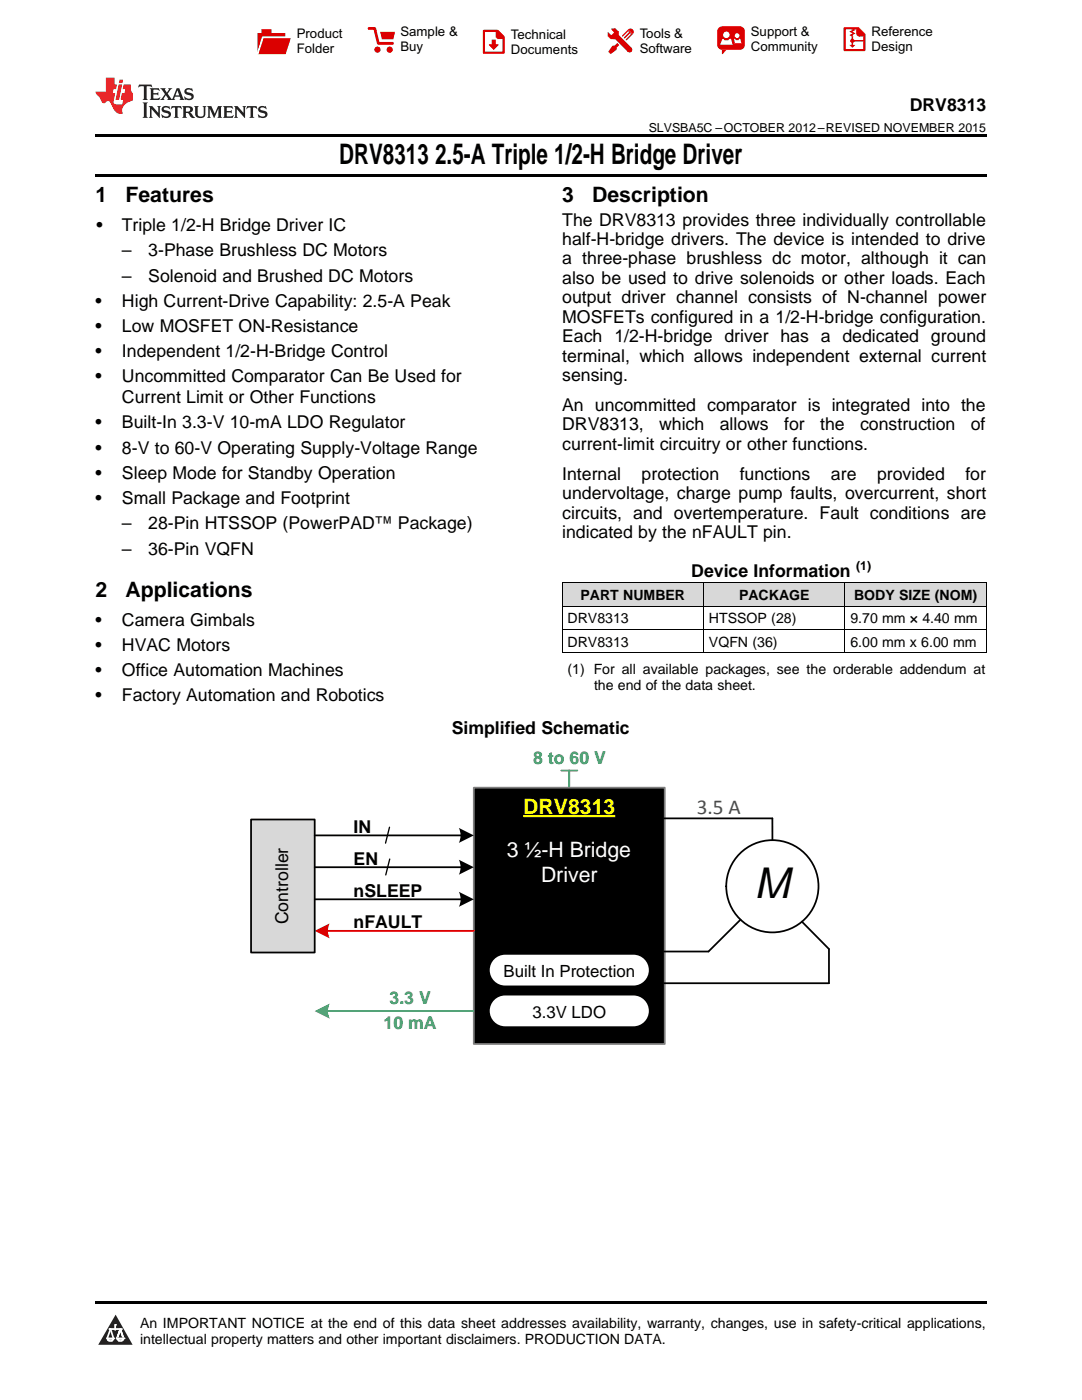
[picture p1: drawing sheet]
<svg xmlns="http://www.w3.org/2000/svg" width="216mm" height="279mm" viewBox="0 0 216 279" stroke-linecap="round" stroke-linejoin="round" font-family="sans-serif">
<defs><g id="words">
<text font-size="8.5" x="150.5" y="179.2">M</text>
<g font-size="5.6">
<text x="67.7" y="32.8">DRV8313</text>
<text x="86.8" y="32.8">2.5-A Triple 1/2-H Bridge Driver</text>
</g>
<g font-size="4.2">
<text x="19" y="40.4">1</text>
<text x="25" y="40.4">Features</text>
<text x="112.2" y="40.4">3</text>
<text x="118.2" y="40.4">Description</text>
<text x="19" y="119.1">2</text>
<text x="25" y="119.1">Applications</text>
</g>
<text font-size="4.2" fill="#ff0" x="104.4" y="162.4">DRV8313</text>
<text font-size="4.2" fill="#1f477d" x="139" y="162.4">3.5 A</text>
<g font-size="4.2" fill="#fff">
<text x="101.1" y="171">3 ½-H Bridge</text>
<text x="107.9" y="176.1">Driver</text>
</g>
<g font-size="3.5">
<text x="181.5" y="22.2">DRV8313</text>
<text x="19.2" y="46.1">•</text>
<text x="24.3" y="46.1">Triple 1/2-H Bridge Driver IC</text>
<text x="112.2" y="45">The DRV8313 provides three individually controllable</text>
<text x="24.3" y="51.2">–</text>
<text x="29.6" y="51.2">3-Phase Brushless DC Motors</text>
<text x="112.2" y="48.9">half-H-bridge drivers. The device is intended to drive</text>
<text x="112.2" y="52.8">a three-phase brushless dc motor, although it can</text>
<text x="24.3" y="56.2">–</text>
<text x="29.6" y="56.2">Solenoid and Brushed DC Motors</text>
<text x="112.2" y="56.7">also be used to drive solenoids or other loads. Each</text>
<text x="19" y="61.2">•</text>
<text x="24.3" y="61.2">High Current-Drive Capability: 2.5-A Peak</text>
<text x="112.2" y="60.5">output driver channel consists of N-channel power</text>
<text x="112.2" y="64.4">MOSFETs configured in a 1/2-H-bridge configuration.</text>
<text x="19" y="66.3">•</text>
<text x="19" y="71.3">•</text>
<text x="24.3" y="66.3">Low MOSFET ON-Resistance</text>
<text x="24.3" y="71.3">Independent 1/2-H-Bridge Control</text>
<text x="112.2" y="68.3">Each 1/2-H-bridge driver has a dedicated ground</text>
<text x="19" y="76.3">•</text>
<text x="24.3" y="76.3">Uncommitted Comparator Can Be Used for</text>
<text x="112.2" y="72.2">terminal, which allows independent external current</text>
<text x="112.2" y="76.1">sensing.</text>
<text x="24.3" y="80.5">Current Limit or Other Functions</text>
<text x="112.2" y="82">An uncommitted comparator is integrated into the</text>
<text x="19" y="85.5">•</text>
<text x="24.3" y="85.5">Built-In 3.3-V 10-mA LDO Regulator</text>
<text x="112.2" y="85.9">DRV8313,</text>
<text x="112.2" y="89.8">current-limit circuitry or other functions.</text>
<text x="131.5" y="85.9">which</text>
<text x="143.6" y="85.9">allows</text>
<text x="156.5" y="85.9">for</text>
<text x="163.7" y="85.9">the</text>
<text x="171.6" y="85.9">construction</text>
<text x="193.7" y="85.9">of</text>
<text x="19" y="90.5">•</text>
<text x="19" y="95.5">•</text>
<text x="24.3" y="90.5">8-V to 60-V Operating Supply-Voltage Range</text>
<text x="24.3" y="95.5">Sleep Mode for Standby Operation</text>
<text x="112.2" y="95.7">Internal</text>
<text x="128" y="95.7">protection</text>
<text x="147.6" y="95.7">functions</text>
<text x="165.8" y="95.7">are</text>
<text x="175" y="95.7">provided</text>
<text x="192.6" y="95.7">for</text>
<text x="19" y="100.5">•</text>
<text x="24.3" y="100.5">Small Package and Footprint</text>
<text x="112.2" y="99.6">undervoltage, charge pump faults, overcurrent, short</text>
<text x="24.3" y="105.6">–</text>
<text x="29.6" y="105.6">28-Pin HTSSOP (PowerPAD™ Package)</text>
<text x="112.2" y="103.5">circuits, and overtemperature. Fault conditions are</text>
<text x="112.2" y="107.4">indicated by the nFAULT pin.</text>
<text x="24.3" y="110.7">–</text>
<text x="29.6" y="110.7">36-Pin VQFN</text>
<text x="137.9" y="115.1">Device Information</text>
<text x="19" y="124.8">•</text>
<text x="24.3" y="124.8">Camera Gimbals</text>
<text x="19" y="129.9">•</text>
<text x="24.3" y="129.9">HVAC Motors</text>
<text x="19" y="134.9">•</text>
<text x="24.3" y="134.9">Office Automation Machines</text>
<text x="19" y="139.9">•</text>
<text x="24.3" y="139.9">Factory Automation and Robotics</text>
<text x="90.1" y="146.6">Simplified Schematic</text>
<text x="70.6" y="166.2">IN</text>
<text x="70.6" y="172.6">EN</text>
<text x="70.6" y="179">nSLEEP</text>
<text x="57.5" y="184.5" transform="rotate(-90 57.5 184.5)">Controller</text>
<text x="70.6" y="185.3">nFAULT</text>
</g>
<g font-size="3.5" fill="#00b050">
<text x="106.4" y="152.5">8 to 60 V</text>
<text x="77.7" y="200.4">3.3 V</text>
<text x="76.6" y="205.3">10 mA</text>
</g>
<g font-size="3.4">
<text x="100.5" y="195">Built In Protection</text>
<text x="106.2" y="203.1">3.3V LDO</text>
</g>
<g font-size="2.8">
<text x="115.8" y="119.8">PART NUMBER</text>
<text x="147.5" y="119.8">PACKAGE</text>
<text x="170.4" y="119.8">BODY SIZE (NOM)</text>
<text x="113.2" y="124.4">DRV8313</text>
<text x="141.5" y="124.4">HTSSOP (28)</text>
<text x="169.7" y="124.4">9.70 mm × 4.40 mm</text>
<text x="113.2" y="129.1">DRV8313</text>
<text x="141.5" y="129.1">VQFN (36)</text>
<text x="169.7" y="129.1">6.00 mm x 6.00 mm</text>
<text x="113.2" y="134.6">(1) For all available packages, see the orderable addendum at</text>
<text x="118.5" y="137.8">the end of the data sheet.</text>
<text x="27.9" y="265">An IMPORTANT NOTICE at the end of this data sheet addresses availability, warranty, changes, use in safety-critical applications,</text>
<text x="27.9" y="268.2">intellectual property matters and other important disclaimers. PRODUCTION DATA.</text>
</g>
<g font-size="2.6">
<text x="59.2" y="7.6">Product</text>
<text x="59.2" y="10.6">Folder</text>
<text x="79.9" y="7.3">Sample &amp;</text>
<text x="79.9" y="10.2">Buy</text>
<text x="102" y="7.8">Technical</text>
<text x="102" y="10.8">Documents</text>
<text x="127.6" y="7.6">Tools &amp;</text>
<text x="127.6" y="10.6">Software</text>
<text x="149.8" y="7.2">Support &amp;</text>
<text x="149.8" y="10.2">Community</text>
<text x="173.9" y="7.3">Reference</text>
<text x="173.9" y="10.2">Design</text>
</g>
<g font-size="2.5">
<text x="129.4" y="26.3">SLVSBA5C –OCTOBER 2012–REVISED NOVEMBER 2015</text>
<text x="170.8" y="113.7">(1)</text>
</g>
</g></defs>
<g fill="#d8d8d8">
<path d="M112.2 116.4h28.2v4.6h-28.2z"/>
<path d="M140.4 116.4h28.2v4.6h-28.2z"/>
<path d="M168.6 116.4h28.2v4.6h-28.2z"/>
</g>
<path d="M23.1 262.4l3.4 6h-6.9z" fill="#231f20"/>
<path d="M21.4 267.1h1.2l-.3 .5h-.3a.55 .55 0 0 1-.6-.5z" fill-rule="evenodd" fill="#fff"/>
<path d="M21.4 267.1h1.2l-.3 .5h-.3a.55 .55 0 0 1-.6-.5z" fill="none" stroke="#231f20" stroke-width=".34"/>
<path d="M21.4 267.1l1.2 .1-.3 .4h-.5z" fill="none" stroke="#fff" stroke-width=".34"/>
<path d="M23 265.3h.1" fill="none" stroke="#fff" stroke-width=".34"/>
<path d="M23 264.4v.9z" fill="#fff"/>
<path d="M23 264.4v.9z" fill="none" stroke="#fff" stroke-width=".34"/>
<circle cx="23" cy="264.4" r=".17" fill="#fff"/>
<path d="M21.9 265.2h.1" fill="none" stroke="#fff" stroke-width=".34"/>
<path d="M21.9 265.2h2.3z" fill="#fff"/>
<path d="M21.9 265.2h2.3z" fill="none" stroke="#fff" stroke-width=".34"/>
<circle cx="24.2" cy="265.2" r=".17" fill="#fff"/>
<path d="M23.3 267.1h.1" fill="none" stroke="#fff" stroke-width=".34"/>
<path d="M24 265.2l-.7 1.9z" fill="#fff"/>
<path d="M24 265.2l-.7 1.9z" fill="none" stroke="#fff" stroke-width=".34"/>
<path d="M24 265.2l.7 1.9z" fill="#fff"/>
<path d="M24 265.2l.7 1.9z" fill="none" stroke="#fff" stroke-width=".34"/>
<path d="M24.6 267.1h.1" fill="none" stroke="#fff" stroke-width=".34"/>
<circle cx="21.4" cy="267.1" r=".17" fill="#fff"/>
<path d="M22.1 265.2l-.7 1.9z" fill="#fff"/>
<path d="M22.1 265.2l-.7 1.9z" fill="none" stroke="#fff" stroke-width=".34"/>
<path d="M22.1 265.2l.5 1.9z" fill="#fff"/>
<path d="M22.1 265.2l.5 1.9z" fill="none" stroke="#fff" stroke-width=".34"/>
<circle cx="22.6" cy="267.1" r=".17" fill="#fff"/>
<path d="M23.4 267.1h1.3a.65 .65 0 0 1-.7 .5 .65 .65 0 0 1-.6-.5z" fill-rule="evenodd" fill="#fff"/>
<path d="M23.4 267.1h1.3a.65 .65 0 0 1-.7 .5 .65 .65 0 0 1-.6-.5z" fill="none" stroke="#231f20" stroke-width=".34"/>
<path d="M23.4 267.1h1.3l-.4 .5h-.6z" fill="none" stroke="#fff" stroke-width=".34"/>
<path d="M23.3 267.1h.1" fill="none" stroke="#fff" stroke-width=".34"/>
<circle cx="24.7" cy="267.1" r=".17" fill="#fff"/>
<path d="M19 259.7h177.8v.5h-177.8z" fill="#000"/>
<path d="M94.5 157.2h38.1v51.2h-38.1z" fill-rule="evenodd" fill="#000"/>
<path d="M94.5 157.2h38.1v51.2h-38.1z" fill="none" stroke="#7f7f7f" stroke-width=".35"/>
<path d="M104.4 162.9h18.4" fill="none" stroke="#ff0" stroke-width=".44"/>
<path d="M98.9 191.2l1.2-.6 .7-.1h25.6a3.1 3.1 0 0 1 3.1 3.1 3.1 3.1 0 0 1-3.1 3.1h-25.6a3.1 3.1 0 0 1-2.9-2.1 3.1 3.1 0 0 1 1-3.4z" fill-rule="evenodd" fill="#fff"/>
<path d="M112 153.8h3.2M113.6 153.8v3.2" fill="none" stroke="#00b050" stroke-width=".35"/>
<path d="M65.1 185.8h29.4" fill="none" stroke="#f00" stroke-width=".35"/>
<path d="M62.8 185.8l3-1.5a3.3 3.3 0 0 0 0 3z" fill-rule="evenodd" fill="#f00"/>
<g fill="none" stroke="#000" stroke-width=".35">
<path d="M132.5 163.3h21.6v4.4M147.8 183.5l-6.4 6.4h-8.9M160 183.9l5.4 5.5v6.8h-32.9"/>
<circle cx="154.1" cy="176.9" r="9.2"/>
</g>
<path d="M98.9 199.3l1.2-.5 .7-.1h25.6a3.1 3.1 0 0 1 3.1 3 3.1 3.1 0 0 1-3.1 3.1h-25.6a3.1 3.1 0 0 1-2.9-2 3.1 3.1 0 0 1 1-3.5z" fill-rule="evenodd" fill="#fff"/>
<path d="M50.1 163.5h12.7v26.6h-12.7z" fill-rule="evenodd" fill="#d8d8d8"/>
<path d="M50.1 163.5h12.7v26.6h-12.7z" fill="none" stroke="#000" stroke-width=".35"/>
<path d="M65.1 201.8h29.4" fill="none" stroke="#00b050" stroke-width=".35"/>
<path d="M62.8 201.8l3-1.5a3.3 3.3 0 0 0 0 3z" fill-rule="evenodd" fill="#00b050"/>
<path d="M62.8 173.1h29.5M62.8 166.7h29.5M62.8 179.5h29.5" fill="none" stroke="#000" stroke-width=".35"/>
<g fill="#000">
<path d="M91.6 171.6l2.9 1.5-2.9 1.5a3.4 3.4 0 0 0 0-3z" fill-rule="evenodd"/>
<path d="M91.6 165.2l2.9 1.5-2.9 1.5a3.4 3.4 0 0 0 0-3z" fill-rule="evenodd"/>
<path d="M91.6 178l3 1.5-3 1.5a3.3 3.3 0 0 0 0-3z" fill-rule="evenodd"/>
</g>
<path d="M77.7 165.1l-.8 3.2M77.8 171.4l-.8 3.2" fill="none" stroke="#000" stroke-width=".26"/>
<path d="M112.2 116.3h84.6M112.2 116.4v14M140.4 116.4v14M168.6 116.4v14M196.8 116.4v14M112.2 130.3h84.6M112.2 125.6h84.6M112.2 121h84.6" fill="none" stroke="#000" stroke-width=".2"/>
<path d="M19 34.8h177.8v.5h-177.8zM19 26.8h177.8v.6h-177.8z" fill="#000"/>
<path d="M27.7 16.9l-.1 .6 .6-.3h.5v.2v2.2l-.2 .4h1l-.2-.4v-2.2v-.2h.5l.6 .3-.2-.6zM29.9 17.6l.2 .4v1.6l-.2 .4h1.9l.1-.6a1.09 1.09 0 0 1-1.3 .1v-.6h.6l.4 .2v-.7l-.2 .2h-.8v-.6l.2-.1a1.01 1.01 0 0 1 1 .3l-.1-.6zM32 17.6l.9 1.2-1 1.2h.9l-.2-.3 .5-.7 .5 .7-.3 .3h1.7l-.2-.3 .1-.4h1l.1 .4-.2 .3h1l-.3-.4-.7-2h-.5l-1 2.2-.8-1.1 .9-1.1h-.9l.2 .2-.4 .7-.4-.7 .2-.2zM35.4 18l.4 1h-.8zM37 17.7a.66 .66 0 0 0-.2 .8 .66 .66 0 0 0 .6 .4l.7 .2 .1 .2a.8 .8 0 0 1-.7 .4 .8 .8 0 0 1-.7-.5l.1 .8 .2-.2a.94 .94 0 0 0 1.1 .1 .94 .94 0 0 0 .4-.9 1.48 1.48 0 0 0-1.3-.6v-.4a1.1 1.1 0 0 1 1.2 .2l-.2-.6-.2 .1-.5-.1zM28.5 20.4l.2 .4v2.3l-.2 .4h1l-.2-.4v-2.3l.2-.4zM29.7 21.2l.2 .4v1.5l-.2 .4h.8l-.3-.4 .1-1.3 1.6 1.8v-2l.2-.4h-.7l.2 .2v1.1l-1.2-1.3zM32.5 21.3a.66 .66 0 0 0-.2 .8 .66 .66 0 0 0 .6 .4l.6 .2 .2 .2a.8 .8 0 0 1-.8 .4 .8 .8 0 0 1-.7-.5l.2 .7 .2-.1a.94 .94 0 0 0 1 .1 .94 .94 0 0 0 .5-1 1.47 1.47 0 0 0-1.3-.6l-.1-.3a1.1 1.1 0 0 1 1.3 .2l-.2-.6-.2 .1-.5-.2zM34.3 21.2l-.2 .6a.64 .64 0 0 1 .8-.3v1.6l-.2 .4h1l-.3-.4 .1-1.6a.66 .66 0 0 1 .8 .3l-.2-.6zM36.3 21.2l.3 .4v1.5l-.3 .4h1l-.2-.2v-.7h.5l.1 .1a.8 .8 0 0 0 1.2 .7l-1-1a.62 .62 0 0 0 .6-.5 .62 .62 0 0 0-.6-.7zM37.1 21.5h.1a.48 .48 0 0 1 .6 0 .48 .48 0 0 1 .1 .6l-.2 .1-.6 .1zM38.7 21.2l.2 .2a2.29 2.29 0 0 0 .4 2 1.05 1.05 0 0 0 1.7-.7v-1.3l.2-.2h-.8l.2 .4v1.1a.61 .61 0 0 1-.6 .6 .61 .61 0 0 1-.6-.6v-1.1l.3-.4zM41.3 21.2l.3 .4v1.5l-.3 .4h.8l-.2-.4v-1.4l.8 1.9 .9-1.9v1.4l-.2 .4h.9l-.2-.4v-1.5l.2-.4h-.8l-.7 1.5-.6-1.5zM44.5 21.2l.2 .4v1.5l-.2 .4h1.9l.2-.6a1.1 1.1 0 0 1-1.4 .2v-.7h.6l.4 .2v-.6l-.2 .1-.8 .1v-.6l.2-.1a1.02 1.02 0 0 1 1.1 .2l-.2-.5zM46.7 21.2l.2 .4v1.5l-.2 .4h.8l-.3-.4 .1-1.3 1.6 1.8v-2l.2-.4h-.7l.2 .2v1.1l-1.2-1.3zM49.3 21.2l-.1 .6a.64 .64 0 0 1 .8-.3v1.6l-.3 .4h1l-.2-.4v-1.6a.66 .66 0 0 1 .8 .3l-.1-.6zM51.7 21.3a.66 .66 0 0 0-.2 .7 .66 .66 0 0 0 .7 .5l.6 .2 .1 .2a.8 .8 0 0 1-.7 .4 .8 .8 0 0 1-.7-.5l.1 .7 .2-.1a.94 .94 0 0 0 1.1 .1 .94 .94 0 0 0 .4-1 1.48 1.48 0 0 0-1.2-.6l-.1-.3a1.1 1.1 0 0 1 1.2 .2l-.2-.6-.1 .1-.6-.2z" fill="#231f20"/>
<path d="M21.1 15.5v2.8h-2v.4l.9 .9a.96 .96 0 0 0 1 1 .59 .59 0 0 1 .5-.4 .59 .59 0 0 1 .5 .3l.4 .8a1.61 1.61 0 0 0 2.1 1.3 1.63 1.63 0 0 1 1.1-2.2l.9-.3v-1.5a1.6 1.6 0 0 1-.4-1.7h-1.4l-.2 .9h.5l-.2 .8h-.5l-.2 1v.3h.5l-.2 .9h-.7a.74 .74 0 0 1-1-.6l.3-1.6h-.5l.2-.8h.5l.1-.9h-.4v-1.4zM23.7 16.9l-.7 3h.8l.6-3zM23.8 15.9l-.1 .7h.7l.2-.7z" fill="#ee1d23"/>
<g fill="#d60000">
<path d="M52.2 5.8h2v.8h2.7v4.2h-5.5v-4.2h.8z" fill-rule="evenodd"/>
<path d="M52.5 7.5h5.6l-1.1 3.3h-5.6z" fill-rule="evenodd"/>
</g>
<path d="M52.4 7.4h5.7v.1h-5.6l-1.1 3.3z" fill-rule="evenodd" fill="#fff"/>
<path d="M52.4 7.4h5.7v.1h-5.6l-1.1 3.3z" fill="none" stroke="#fff" stroke-width=".2"/>
<path d="M73.6 5.7h1.2l.7 2.9h2.8" fill="none" stroke="#d60000" stroke-width=".55"/>
<g fill="#d60000">
<path d="M75.9 6.3h2.9l-.3 1.6h-2.3z" fill-rule="evenodd"/>
<circle cx="75.3" cy="9.9" r=".62"/>
<circle cx="77.8" cy="9.9" r=".62"/>
</g>
<path d="M96.6 6.2h2.7l1.2 1.2v3.1h-3.9z" fill="none" stroke="#d60000" stroke-width=".44"/>
<g fill="#d60000">
<path d="M98.1 7.9h.8v1h.6l-1 1.1-.9-1v-.1h.5z" fill-rule="evenodd"/>
<path d="M98.9 6.2h.4l1.2 1.2v.4h-1.2l-.4-.4z" fill-rule="evenodd"/>
<path d="M122 5.7h.8l.6 .6 .1 .7 2.5 2.5-.7 .8-2.4-2.3-1.1-.2-.6-.6v-.8l.8 .6 .4-.4v-.2l-.4-.5z" fill-rule="evenodd"/>
<path d="M122.2 9.1h.5l.5-.5 .4 .4-.5 .5-.1 .4-1.2 .9-.4-.5z" fill-rule="evenodd"/>
<path d="M125.3 5.9a.67 .67 0 0 1 1 0 .67 .67 0 0 1 0 .9z" fill-rule="evenodd"/>
<path d="M125.3 5.9l1 .9-1.2 1.2h-.2v-.2l.9-.9 .1-.2h-.2l-1 1h-.2v-.2l1-1v-.2h-.2l-1 1h-.2v-.2z" fill-rule="evenodd"/>
<circle cx="125.6" cy="9.9" r=".54"/>
</g>
<path d="M123.4 6.3l-.1 .7" fill="none" stroke="#d60000" stroke-width=".2"/>
<g fill="#d60000">
<path d="M143.4 5.5l.7-.2h3.6a.95 .95 0 0 1 .9 .9v2.8a.95 .95 0 0 1-.9 .9h-3.6a.95 .95 0 0 1-1-.9v-2.8z" fill-rule="evenodd"/>
<path d="M144 9.9h1l-.8 .9h-.2z" fill-rule="evenodd"/>
</g>
<g fill="#fff">
<path d="M146.6 8.6h1.3z"/>
<path d="M144.1 7.8h.3l.1 .2h.8l.2-.2h.3l.4 1.1h-2.5z" fill-rule="evenodd"/>
<path d="M146.5 7.8h.2l.2 .2h.5l.1-.2h.2l.2 .8h-1.3z" fill-rule="evenodd"/>
<circle cx="144.9" cy="6.9" r=".65"/>
<circle cx="147.1" cy="7.1" r=".48"/>
</g>
<path d="M168.5 5.6h2.7l1.3 1.3v3.1h-4z" fill="none" stroke="#d60000" stroke-width=".44"/>
<path d="M170.1 7.3v1.8M170.1 8.1h2.3" fill="none" stroke="#d60000" stroke-width=".3"/>
<g fill="#d60000">
<path d="M170.9 5.6h.3l1.3 1.3v.4h-1.1l-.5-.6z" fill-rule="evenodd"/>
<circle cx="170.1" cy="8.1" r=".42"/>
<circle cx="171.4" cy="6.7" r=".55"/>
</g>
<g fill="#d60000">
<path d="M169.5 9h1.2l-.6 .5z"/>
<path d="M169.8 5.8h.6l.3 .2-.6 .3 .6 .4-.7 .3 .2 .3h-.2l-.5-.3 .6-.3-.6-.4 .6-.3z"/>
</g>
<use href="#words"/>
</svg>
